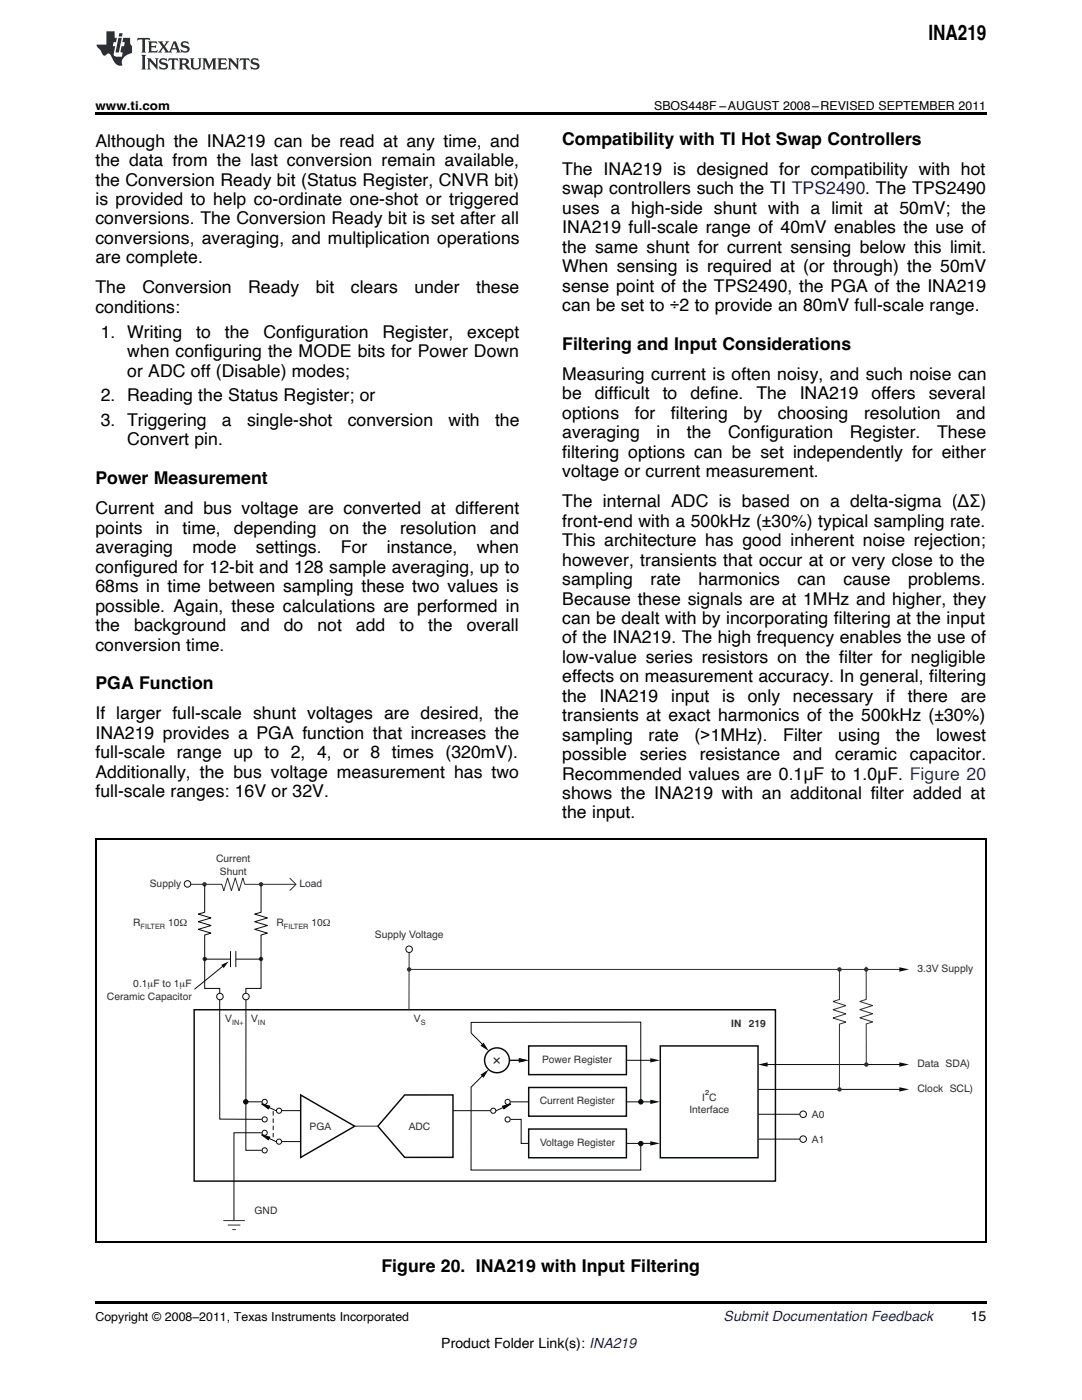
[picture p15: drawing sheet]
<svg xmlns="http://www.w3.org/2000/svg" width="216mm" height="279mm" viewBox="0 0 216 279" stroke-linecap="round" stroke-linejoin="round" font-family="sans-serif">
<defs><g id="words">
<text font-size="4.2" x="185.2" y="7.9">INA219</text>
<g font-size="3.5">
<text x="19" y="29.3">Although the INA219 can be read at any time, and</text>
<text x="112.2" y="28.9">Compatibility with TI Hot Swap Controllers</text>
<text x="19" y="33.2">the data from the last conversion remain available,</text>
<text x="112.2" y="34.9">The INA219 is designed for compatibility with hot</text>
<text x="19" y="37">the Conversion Ready bit (Status Register, CNVR bit)</text>
<text x="19" y="40.9">is provided to help co-ordinate one-shot or triggered</text>
<text x="112.2" y="38.8">swap controllers such the TI TPS2490. The TPS2490</text>
<text x="19" y="44.8">conversions. The Conversion Ready bit is set after all</text>
<text x="112.2" y="42.7">uses a high-side shunt with a limit at 50mV; the</text>
<text x="112.2" y="46.6">INA219 full-scale range of 40mV enables the use of</text>
<text x="19" y="48.7">conversions, averaging, and multiplication operations</text>
<text x="19" y="52.6">are complete.</text>
<text x="112.2" y="50.4">the same shunt for current sensing below this limit.</text>
<text x="19" y="58.6">The</text>
<text x="28.4" y="58.6">Conversion</text>
<text x="49.5" y="58.6">Ready</text>
<text x="63" y="58.6">bit</text>
<text x="70" y="58.6">clears</text>
<text x="82.7" y="58.6">under</text>
<text x="95" y="58.6">these</text>
<text x="112.2" y="54.3">When sensing is required at (or through) the 50mV</text>
<text x="112.2" y="58.2">sense point of the TPS2490, the PGA of the INA219</text>
<text x="19" y="62.4">conditions:</text>
<text x="112.2" y="62.1">can be set to ÷2 to provide an 80mV full-scale range.</text>
<text x="20.1" y="67.4">1. Writing</text>
<text x="25.4" y="71.3">when configuring the MODE bits for Power Down</text>
<text x="39.1" y="67.4">to</text>
<text x="44.9" y="67.4">the</text>
<text x="52.6" y="67.4">Configuration</text>
<text x="76.3" y="67.4">Register,</text>
<text x="93.2" y="67.4">except</text>
<text x="112.2" y="69.8">Filtering and Input Considerations</text>
<text x="25.4" y="75.1">or ADC off (Disable) modes;</text>
<text x="112.2" y="75.8">Measuring current is often noisy, and such noise can</text>
<text x="20.1" y="80.1">2. Reading the Status Register; or</text>
<text x="112.2" y="79.7">be</text>
<text x="112.2" y="83.6">options</text>
<text x="118.7" y="79.7">difficult</text>
<text x="126.7" y="83.6">for</text>
<text x="132.2" y="79.7">to</text>
<text x="133.9" y="83.6">filtering</text>
<text x="137.8" y="79.7">define.</text>
<text x="148.4" y="83.6">by</text>
<text x="150.9" y="79.7">The</text>
<text x="155.2" y="83.6">choosing</text>
<text x="159.6" y="79.7">INA219</text>
<text x="172.4" y="83.6">resolution</text>
<text x="173.9" y="79.7">offers</text>
<text x="185.3" y="79.7">several</text>
<text x="190.8" y="83.6">and</text>
<text x="20.1" y="85">3. Triggering</text>
<text x="25.4" y="88.9">Convert pin.</text>
<text x="44.3" y="85">a</text>
<text x="49.3" y="85">single-shot</text>
<text x="69.4" y="85">conversion</text>
<text x="89.5" y="85">with</text>
<text x="98.8" y="85">the</text>
<text x="112.2" y="87.5">averaging</text>
<text x="131" y="87.5">in</text>
<text x="137.1" y="87.5">the</text>
<text x="145.3" y="87.5">Configuration</text>
<text x="169.6" y="87.5">Register.</text>
<text x="187" y="87.5">These</text>
<text x="112.2" y="91.4">filtering options can be set independently for either</text>
<text x="112.2" y="95.2">voltage or current measurement.</text>
<text x="19" y="96.7">Power Measurement</text>
<text x="112.2" y="101.2">The internal ADC is based on a delta-sigma (ΔΣ)</text>
<text x="19" y="102.7">Current and bus voltage are converted at different</text>
<text x="19" y="106.5">points</text>
<text x="31.1" y="106.5">in</text>
<text x="36.4" y="106.5">time,</text>
<text x="46.7" y="106.5">depending</text>
<text x="65.8" y="106.5">on</text>
<text x="72.3" y="106.5">the</text>
<text x="79.8" y="106.5">resolution</text>
<text x="97.7" y="106.5">and</text>
<text x="112.2" y="105.1">front-end with a 500kHz (±30%) typical sampling rate.</text>
<text x="19" y="110.4">averaging</text>
<text x="38.4" y="110.4">mode</text>
<text x="51.1" y="110.4">settings.</text>
<text x="68" y="110.4">For</text>
<text x="77.2" y="110.4">instance,</text>
<text x="95.1" y="110.4">when</text>
<text x="112.2" y="109">This architecture has good inherent noise rejection;</text>
<text x="112.2" y="112.9">however, transients that occur at or very close to the</text>
<text x="19" y="114.3">configured for 12-bit and 128 sample averaging, up to</text>
<text x="19" y="118.2">68ms in time between sampling these two values is</text>
<text x="112.2" y="116.8">sampling</text>
<text x="129.8" y="116.8">rate</text>
<text x="139.4" y="116.8">harmonics</text>
<text x="159.1" y="116.8">can</text>
<text x="168.3" y="116.8">cause</text>
<text x="181.2" y="116.8">problems.</text>
<text x="19" y="122.1">possible. Again, these calculations are performed in</text>
<text x="19" y="125.9">the</text>
<text x="26.7" y="125.9">background</text>
<text x="48" y="125.9">and</text>
<text x="56.6" y="125.9">do</text>
<text x="63.3" y="125.9">not</text>
<text x="71" y="125.9">add</text>
<text x="79.7" y="125.9">to</text>
<text x="85.4" y="125.9">the</text>
<text x="93.1" y="125.9">overall</text>
<text x="112.2" y="120.6">Because these signals are at 1MHz and higher, they</text>
<text x="112.2" y="124.5">can be dealt with by incorporating filtering at the input</text>
<text x="19" y="129.8">conversion time.</text>
<text x="112.2" y="128.4">of the INA219. The high frequency enables the use of</text>
<text x="19" y="137.6">PGA Function</text>
<text x="112.2" y="132.3">low-value series resistors on the filter for negligible</text>
<text x="112.2" y="136.2">effects on measurement accuracy. In general, filtering</text>
<text x="19" y="143.6">If larger full-scale shunt voltages are desired, the</text>
<text x="112.2" y="140.1">the</text>
<text x="112.2" y="143.9">transients at exact harmonics of the 500kHz (±30%)</text>
<text x="119.6" y="140.1">INA219</text>
<text x="133.9" y="140.1">input</text>
<text x="144.1" y="140.1">is</text>
<text x="149.2" y="140.1">only</text>
<text x="158.2" y="140.1">necessary</text>
<text x="176.8" y="140.1">if</text>
<text x="181.1" y="140.1">there</text>
<text x="191.7" y="140.1">are</text>
<text x="19" y="147.5">INA219 provides a PGA function that increases the</text>
<text x="112.2" y="147.8">sampling</text>
<text x="129.4" y="147.8">rate</text>
<text x="138.6" y="147.8">(&gt;1MHz).</text>
<text x="156.3" y="147.8">Filter</text>
<text x="167.2" y="147.8">using</text>
<text x="178.8" y="147.8">the</text>
<text x="186.8" y="147.8">lowest</text>
<text x="19" y="151.3">full-scale range up to 2, 4, or 8 times (320mV).</text>
<text x="19" y="155.2">Additionally, the bus voltage measurement has two</text>
<text x="112.2" y="151.7">possible</text>
<text x="112.2" y="155.6">Recommended values are 0.1μF to 1.0μF. Figure 20</text>
<text x="127.7" y="151.7">series</text>
<text x="139.6" y="151.7">resistance</text>
<text x="158.2" y="151.7">and</text>
<text x="166.7" y="151.7">ceramic</text>
<text x="181.5" y="151.7">capacitor.</text>
<text x="19" y="159.1">full-scale ranges: 16V or 32V.</text>
<text x="112.2" y="159.5">shows the INA219 with an additonal filter added at</text>
<text x="112.2" y="163.3">the input.</text>
<text x="76.1" y="253.8">Figure 20. INA219 with Input Filtering</text>
</g>
<text font-size="2.9" fill="#080b0b" x="98.4" y="212.3">´</text>
<text font-size="2.8" fill="#0000c8" x="144.4" y="263.6">Submit Documentation Feedback</text>
<g font-size="2.8">
<text x="193.7" y="263.6">15</text>
<text x="88.1" y="269">Product Folder Link(s): INA219</text>
</g>
<g font-size="2.5">
<text x="19" y="21.9">www.ti.com</text>
<text x="130.5" y="21.9">SBOS448F –AUGUST 2008–REVISED SEPTEMBER 2011</text>
<text x="19" y="263.6">Copyright © 2008–2011, Texas Instruments Incorporated</text>
</g>
<g font-size="2.1" fill="#2c2e35">
<text x="183.1" y="194">2-2U Rtookx</text>
<text x="183.1" y="213">C_s_ RC=(</text>
<text x="183.1" y="218">Bknbi RBK(</text>
</g>
<g font-size="2" fill="#2c2e35">
<text x="43.1" y="171.9">Btqqdms</text>
<text x="29.9" y="177">Rtookx</text>
<text x="43.9" y="174.6">Rgtms</text>
<text x="59.8" y="177">Kn_c</text>
<text x="26.6" y="184.9">Q</text>
<text x="33.5" y="184.9">0/W</text>
<text x="55.2" y="184.9">Q</text>
<text x="62.1" y="184.9">0/W</text>
<text x="74.8" y="187.1">Rtookx Unks_fd</text>
<text x="26.6" y="197">/-0mE sn 0mE</text>
<text x="21.3" y="199.6">Bdq_lhb B_o_bhsnq</text>
<text x="45" y="204">U</text>
<text x="50.1" y="204">U</text>
<text x="82.6" y="204">U</text>
<text x="145.9" y="204.9">AI</text>
<text x="149.4" y="204.9">1N2</text>
<text x="108.2" y="212.1">Onvdq Qdfhrsdq</text>
<text x="107.7" y="220.4">Btqqdms Qdfhrsdq</text>
<text x="140.1" y="219.7">H B</text>
<text x="61.8" y="225.5">OF=</text>
<text x="81.6" y="225.5">=CB</text>
<text x="137.6" y="222.2">Hmsdqe_bd</text>
<text x="162" y="223.1">=/</text>
<text x="107.8" y="228.7">Unks_fd Qdfhrsdq</text>
<text x="162" y="228.1">=0</text>
<text x="50.8" y="242.3">FMC</text>
</g>
<g font-size="1.5" fill="#2c2e35">
<text x="28.1" y="185.5">EHKSDQ</text>
<text x="56.7" y="185.5">EHKSDQ</text>
<text x="46.3" y="204.6">HM)</text>
<text x="51.5" y="204.6">HM</text>
<text x="84" y="204.6">R</text>
</g>
<text font-size="1.5" fill="#080b0b" x="140.7" y="218.6">1</text>
</g></defs>
<g fill="#2c2e35">
<path d="M27.5 7.6l-.1 .5 .4-.2h.6v.1v2.1l-.2 .4h1l-.3-.4v-2.1l.1-.1h.5l.5 .2-.2-.5zM29.5 8.3l.2 .3v1.5l-.2 .4h1.8l.2-.6a1.04 1.04 0 0 1-1.3 .2v-.7h.6l.3 .2v-.6l-.3 .2h-.6v-.6l.8-.1 .4 .3-.2-.5zM31.5 8.3l.9 1.1-.9 1.1h.8l-.2-.2 .5-.7 .4 .7-.2 .2h1.5l-.1-.2 .1-.4h.9l.1 .4-.2 .2h1l-.3-.3-.7-1.9h-.5l-.9 2-.8-1 .9-1h-.8l.1 .3-.3 .5-.4-.6 .2-.2zM34.7 8.6l.4 1h-.7zM36.3 8.4a.63 .63 0 0 0-.2 .7 .63 .63 0 0 0 .6 .4l.6 .2 .1 .2a.75 .75 0 0 1-.7 .4 .75 .75 0 0 1-.6-.5l.1 .7 .1-.1a1.11 1.11 0 0 0 1.5-.6 1.13 1.13 0 0 0-1.2-.8l-.1-.4a1.04 1.04 0 0 1 1.2 .2l-.2-.5-.1 .1-.5-.2zM28.2 10.9l.2 .4v2.2l-.2 .4h1l-.3-.4v-2.2l.3-.4zM29.3 11.6l.3 .4v1.5l-.3 .4h.8l-.2-.4v-1.3l1.5 1.7v-1.9l.2-.4h-.7l.2 .4v.9l-1.1-1.3zM32 11.8a.62 .62 0 0 0-.2 .7 .62 .62 0 0 0 .6 .4l.6 .1 .1 .3a.76 .76 0 0 1-.7 .3 .76 .76 0 0 1-.6-.4l.1 .7 .1-.1a1.11 1.11 0 0 0 1.5-.6 1.13 1.13 0 0 0-1.2-.8l-.1-.4a1.04 1.04 0 0 1 1.2 .2l-.2-.6-.1 .1-.5-.1zM33.7 11.6l-.2 .6a.6 .6 0 0 1 .8-.3v1.6l-.2 .4h.9l-.2-.4v-1.6a.63 .63 0 0 1 .8 .3l-.2-.6zM35.6 11.6l.3 .4v1.5l-.3 .4h1l-.2-.2v-.8l.5 .2a.76 .76 0 0 0 1.2 .7l-1-1a.58 .58 0 0 0 .6-.5 .58 .58 0 0 0-.5-.6zM36.4 11.9h.1a.45 .45 0 0 1 .5 .1 .45 .45 0 0 1 .1 .5l-.7 .2zM37.9 11.6l.2 .2a2.17 2.17 0 0 0 .3 1.9 .99 .99 0 0 0 1.6-.6v-1.1l.2-.4h-.7l.2 .2a1.92 1.92 0 0 1-.2 1.8 .6 .6 0 0 1-.9-.5v-1.1l.2-.4zM40.4 11.6l.2 .4v1.5l-.2 .4h.7l-.2-.4v-1.4l.8 1.8 .8-1.8v1.4l-.2 .4h.9l-.2-.4v-1.5l.2-.4h-.8l-.6 1.5-.6-1.5zM43.4 11.6l.2 .4v1.5l-.2 .4h1.8l.2-.6a1.04 1.04 0 0 1-1.3 .1v-.6h.5l.4 .2v-.6l-.4 .2h-.5v-.7h.8l.3 .3-.1-.6zM45.5 11.6l.2 .4v1.5l-.2 .4h.7l-.2-.4v-1.3l1.5 1.7v-1.9l.2-.4h-.7l.2 .4v.9l-1.1-1.3zM47.9 11.6l-.1 .6a.61 .61 0 0 1 .8-.3v1.6l-.3 .4h1l-.3-.4 .1-1.6a.63 .63 0 0 1 .7 .3l-.1-.6zM50.2 11.8a.62 .62 0 0 0-.2 .7 .62 .62 0 0 0 .6 .4l.6 .1 .2 .3a.76 .76 0 0 1-.8 .3 .76 .76 0 0 1-.6-.4l.1 .7 .2-.1a1.11 1.11 0 0 0 1.5-.6 1.13 1.13 0 0 0-1.3-.8l-.1-.4a1.04 1.04 0 0 1 1.2 .2l-.1-.6-.2 .1-.5-.1z"/>
<path d="M21.2 6.3v2.6h-1.9l.1 .4 .7 .9a.91 .91 0 0 0 1 .8 .56 .56 0 0 1 .5-.3 .56 .56 0 0 1 .5 .3l.4 .8a1.52 1.52 0 0 0 1.9 1.2 1.54 1.54 0 0 1 1-2.1l.9-.3v-1.4a1.52 1.52 0 0 1-.3-1.6h-1.4l-.2 .8h.5l-.2 .8h-.4l-.2 1v.2l.4 .1-.2 .8a1.93 1.93 0 0 1-1.6-.3l.3-1.8h-.5l.2-.8h.4l.2-.8h-.4v-1.3zM23.6 7.6l-.6 2.9h.7l.6-2.9zM23.8 6.6l-.1 .7h.6l.2-.7z"/>
</g>
<g fill="#2c2e35">
<circle cx="52.1" cy="176.5" r=".44"/>
<circle cx="40.8" cy="176.5" r=".44"/>
<circle cx="52.1" cy="191.4" r=".44"/>
<circle cx="40.9" cy="191.4" r=".44"/>
</g>
<path d="M38 176.5h6.3l.4 1.3 .7-2.6 .8 2.6 .7-2.6 .8 2.6 .8-2.6 .3 1.3h10.2M57.8 175.2l1.3 1.3-1.3 1.2" fill="none" stroke="#2c2e35" stroke-width=".2"/>
<g fill="none" stroke="#080b0b" stroke-width=".2">
<path d="M40.8 176.7v5.4l-1.2 .3 2.5 .8-2.5 .7 2.5 .8-2.5 .8 2.5 .7-1.3 .4v10.7h3v.9M52.1 176.5v5.6l-1.3 .3 2.6 .8-2.6 .7 2.6 .8-2.6 .8 2.6 .7-1.3 .4v10.7h-3v.9M40.8 191.4h5.2M46 189.8v3.2M47.1 189.8v3.2M47.1 191.4h5.1"/>
<circle cx="37.4" cy="176.4" r=".65"/>
</g>
<path d="M44.1 192.6l1.5-.7-1 1.3z" fill-rule="evenodd" fill="#080b0b"/>
<g fill="none" stroke="#080b0b" stroke-width=".2">
<path d="M45 192.4l-6.2 5"/>
<circle cx="43.9" cy="198.9" r=".65"/>
<circle cx="49.1" cy="198.9" r=".65"/>
<circle cx="81.6" cy="189.4" r=".65"/>
<circle cx="160.3" cy="222.4" r=".65"/>
<circle cx="160.3" cy="227.3" r=".65"/>
</g>
<g fill="#2c2e35">
<circle cx="167.5" cy="193.5" r=".44"/>
<circle cx="81.6" cy="193.5" r=".44"/>
</g>
<path d="M44.6 243.6h4.3M45.5 244.5h2.5M46.4 245.4h.7" fill="none" stroke="#2c2e35" stroke-width=".2"/>
<g fill="#080b0b">
<path d="M179.5 212l1.9 .4-2 .5z"/>
<path d="M179.5 217l1.9 .4-2 .4z"/>
</g>
<path d="M97 209.2l-3-3v-2.2h33.9v15.9" fill="none" stroke="#080b0b" stroke-width=".2"/>
<circle cx="127.9" cy="228.2" r=".44" fill="#080b0b"/>
<circle cx="127.9" cy="228.2" r=".44" fill="none" stroke="#080b0b" stroke-width=".2"/>
<circle cx="127.9" cy="219.9" r=".44" fill="#080b0b"/>
<circle cx="127.9" cy="219.9" r=".44" fill="none" stroke="#080b0b" stroke-width=".2"/>
<g fill="#080b0b">
<path d="M103.5 211.2l2 .4-2 .4z"/>
<path d="M129.8 211.2l1.9 .4-1.9 .4z"/>
<path d="M151.3 212.5l1.9-.5v.9z"/>
<path d="M129.8 219.5l1.9 .4-1.9 .4z"/>
<path d="M129.8 227.8l1.9 .4-1.9 .4z"/>
</g>
<g fill="none" stroke="#080b0b" stroke-width=".29">
<path d="M80.7 218.5h9.7v12.5h-9.7l-5.3-6.2z"/>
<circle cx="99.2" cy="211.6" r="2.48"/>
</g>
<path d="M90.4 221.7h7.4M101.6 220.5l-2.7 1.2" fill="none" stroke="#080b0b" stroke-width=".2"/>
<path d="M100.3 220.8l1.6-.5-1.3 1z" fill="#080b0b"/>
<g fill="none" stroke="#080b0b" stroke-width=".2">
<path d="M101.6 211.6h3M101.9 219.9h3.6M125 219.9h5.6M125 211.6h5.6M100.3 220.8l1.6-.5-1.3 1zM125 228.2h5.6"/>
<circle cx="101.3" cy="219.9" r=".52"/>
<circle cx="98.4" cy="221.7" r=".52"/>
<circle cx="101.3" cy="223.4" r=".52"/>
</g>
<path d="M105.5 208.7h19.5v5.8h-19.5zM105.5 217h19.5v5.8h-19.5zM131.8 208.7h19.5v22.4h-19.5zM105.5 225.3h19.5v5.8h-19.5z" fill="none" stroke="#080b0b" stroke-width=".29"/>
<g fill="#080b0b">
<path d="M95.9 208.7l.6-.6 1 1.6z"/>
<path d="M95.9 214.5l1.6-1.1-1 1.7z"/>
</g>
<path d="M151.3 217.4h28.5M152.3 212.5h27.5M101.9 223.4h2.1v4.8h1.6M151.3 222.4h8.3M151.3 227.3h8.3" fill="none" stroke="#080b0b" stroke-width=".2"/>
<path d="M103.5 211.2l2 .4-2 .4z" fill="#080b0b"/>
<path d="M96.9 214l-2.9 3v16.5h33.9v-5.1M101.6 211.6h3" fill="none" stroke="#080b0b" stroke-width=".2"/>
<path d="M38.7 201.5h116v34.2h-116zM60 218.5l10.8 6.3-10.8 6.2z" fill="none" stroke="#080b0b" stroke-width=".29"/>
<path d="M75.4 224.7l-4.6 .1" fill="none" stroke="#2c2e35" stroke-width=".2"/>
<circle cx="49" cy="219.9" r=".44" fill="#080b0b"/>
<g fill="none" stroke="#080b0b" stroke-width=".2">
<path d="M52.5 220.4l2.7 1.3M59.9 221.6l-3.7 .1"/>
<circle cx="49" cy="219.9" r=".44"/>
</g>
<path d="M52.2 220.3l1.6 .5-.3 .5z" fill="#080b0b"/>
<g fill="none" stroke="#080b0b" stroke-width=".2">
<path d="M49.1 219.9h3.1M52.2 220.3l1.6 .5-.3 .5zM52.5 226.6l2.7 1.3M59.9 227.8h-3.7"/>
<circle cx="52.8" cy="219.9" r=".52"/>
<circle cx="52.8" cy="223.4" r=".52"/>
<circle cx="55.7" cy="221.7" r=".52"/>
</g>
<path d="M52.2 226.5l1.6 .4-.3 .6z" fill="#080b0b"/>
<g fill="none" stroke="#080b0b" stroke-width=".2">
<path d="M43.8 199.5l.1 23.8 8.3 .1M49.1 199.5v30.1h3.1M52.2 226.5l1.6 .4-.3 .6zM52.2 226.1h-5.5v17.5"/>
<circle cx="52.8" cy="226.1" r=".52"/>
<circle cx="52.8" cy="229.6" r=".52"/>
<circle cx="55.7" cy="227.8" r=".52"/>
</g>
<path d="M54.5 221.7v5.3" fill="none" stroke="#080b0b" stroke-width=".2" stroke-dasharray=".9 .6" stroke-linecap="butt"/>
<path d="M81.6 193.5h98.3" fill="none" stroke="#2c2e35" stroke-width=".2"/>
<circle cx="167.5" cy="217.4" r=".44" fill="#2c2e35"/>
<path d="M167.5 193.5v6l-1.3 .4 2.6 .8-2.6 .8 2.6 .8-2.6 .9 2.6 .8-1.3 .4v13" fill="none" stroke="#2c2e35" stroke-width=".2"/>
<path d="M179.5 193l1.9 .5-2 .4z" fill="#080b0b"/>
<g fill="#2c2e35">
<circle cx="172.9" cy="212.5" r=".44"/>
<circle cx="172.8" cy="193.5" r=".44"/>
</g>
<path d="M81.6 190.2v11.3M172.8 193v6.5l-1.2 .4 2.5 .8-2.5 .8 2.5 .8-2.5 .8 2.5 .8-1.3 .4 .1 8.2" fill="none" stroke="#2c2e35" stroke-width=".2"/>
<path d="M19 22.5h177.8v.5h-177.8zM19 259.7h177.8v.5h-177.8z" fill="#000"/>
<path d="M19 167.5h177.8M19.2 167.4v80.6M196.7 167.4v80.6M19 247.8h177.8" fill="none" stroke="#000" stroke-width=".35"/>
<use href="#words"/>
</svg>
